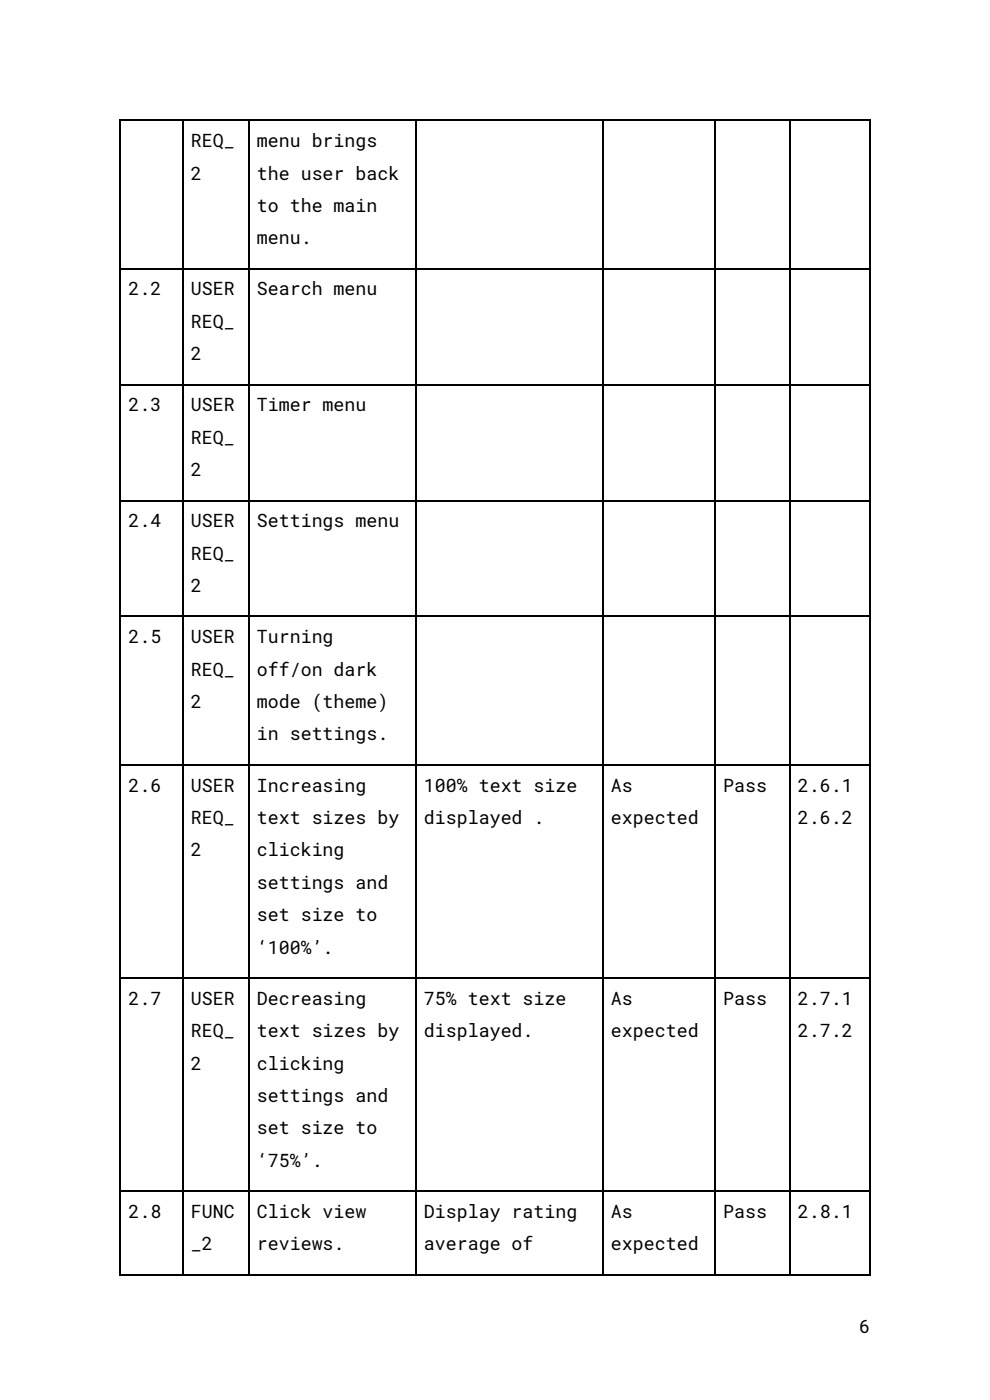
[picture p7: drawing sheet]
<svg xmlns="http://www.w3.org/2000/svg" width="210mm" height="297mm" viewBox="0 0 210 297" stroke-linecap="round" stroke-linejoin="round" font-family="sans-serif">
<defs><g id="words">
<g font-size="3.9">
<text x="40.5" y="31.2">REQ_</text>
<text x="54.5" y="31.2">menu brings</text>
<text x="40.5" y="38.1">2</text>
<text x="54.5" y="38.1">the user back</text>
<text x="54.5" y="45">to the main</text>
<text x="54.5" y="51.9">menu.</text>
<text x="27.3" y="62.8">2.2</text>
<text x="40.5" y="62.8">USER</text>
<text x="54.5" y="62.8">Search menu</text>
<text x="40.5" y="69.6">REQ_</text>
<text x="40.5" y="76.5">2</text>
<text x="27.3" y="87.4">2.3</text>
<text x="40.5" y="87.4">USER</text>
<text x="54.5" y="87.4">Timer menu</text>
<text x="40.5" y="94.3">REQ_</text>
<text x="40.5" y="101.2">2</text>
<text x="27.3" y="112">2.4</text>
<text x="40.5" y="112">USER</text>
<text x="54.5" y="112">Settings menu</text>
<text x="40.5" y="118.9">REQ_</text>
<text x="40.5" y="125.8">2</text>
<text x="27.3" y="136.6">2.5</text>
<text x="40.5" y="136.6">USER</text>
<text x="54.5" y="136.6">Turning</text>
<text x="40.5" y="143.5">REQ_</text>
<text x="54.5" y="143.5">off/on dark</text>
<text x="40.5" y="150.4">2</text>
<text x="54.5" y="150.4">mode (theme)</text>
<text x="54.5" y="157.3">in settings.</text>
<text x="27.3" y="168.2">2.6</text>
<text x="40.5" y="168.2">USER</text>
<text x="54.5" y="168.2">Increasing</text>
<text x="90" y="168.2">100% text size</text>
<text x="129.8" y="168.2">As</text>
<text x="153.6" y="168.2">Pass</text>
<text x="169.5" y="168.2">2.6.1</text>
<text x="40.5" y="175">REQ_</text>
<text x="54.5" y="175">text sizes by</text>
<text x="90" y="175">displayed .</text>
<text x="129.8" y="175">expected</text>
<text x="169.5" y="175">2.6.2</text>
<text x="40.5" y="181.9">2</text>
<text x="54.5" y="181.9">clicking</text>
<text x="54.5" y="188.8">settings and</text>
<text x="54.5" y="195.7">set size to</text>
<text x="54.5" y="202.6">‘100%’.</text>
<text x="27.3" y="213.4">2.7</text>
<text x="40.5" y="213.4">USER</text>
<text x="54.5" y="213.4">Decreasing</text>
<text x="90" y="213.4">75% text size</text>
<text x="129.8" y="213.4">As</text>
<text x="153.6" y="213.4">Pass</text>
<text x="169.5" y="213.4">2.7.1</text>
<text x="40.5" y="220.3">REQ_</text>
<text x="54.5" y="220.3">text sizes by</text>
<text x="90" y="220.3">displayed.</text>
<text x="129.8" y="220.3">expected</text>
<text x="169.5" y="220.3">2.7.2</text>
<text x="40.5" y="227.2">2</text>
<text x="54.5" y="227.2">clicking</text>
<text x="54.5" y="234.1">settings and</text>
<text x="54.5" y="241">set size to</text>
<text x="54.5" y="247.9">‘75%’.</text>
<text x="27.3" y="258.7">2.8</text>
<text x="40.5" y="258.7">FUNC</text>
<text x="54.5" y="258.7">Click view</text>
<text x="90" y="258.7">Display rating</text>
<text x="129.8" y="258.7">As</text>
<text x="153.6" y="258.7">Pass</text>
<text x="169.5" y="258.7">2.8.1</text>
<text x="40.5" y="265.6">_2</text>
<text x="54.5" y="265.6">reviews.</text>
<text x="90" y="265.6">average of</text>
<text x="129.8" y="265.6">expected</text>
<text x="182.5" y="283.1">6</text>
</g>
</g></defs>
<g fill="none" stroke="#000" stroke-width=".26">
<path d="M25.4 25.6h159.4M25.6 25.4v245.5M38.8 25.4v245.5M52.8 25.4v245.5M88.3 25.4v245.5M128 25.4v245.5M151.9 25.4v245.5M167.8 25.4v245.5M184.7 25.4v245.5M25.4 57.1h159.4M25.4 81.7h159.4M25.4 106.3h159.4"/>
<path d="M25.4 130.9h159.4M25.4 162.5h159.4M25.4 207.7h159.4M25.4 253h159.4M25.4 270.8h159.4"/>
</g>
<use href="#words"/>
</svg>
